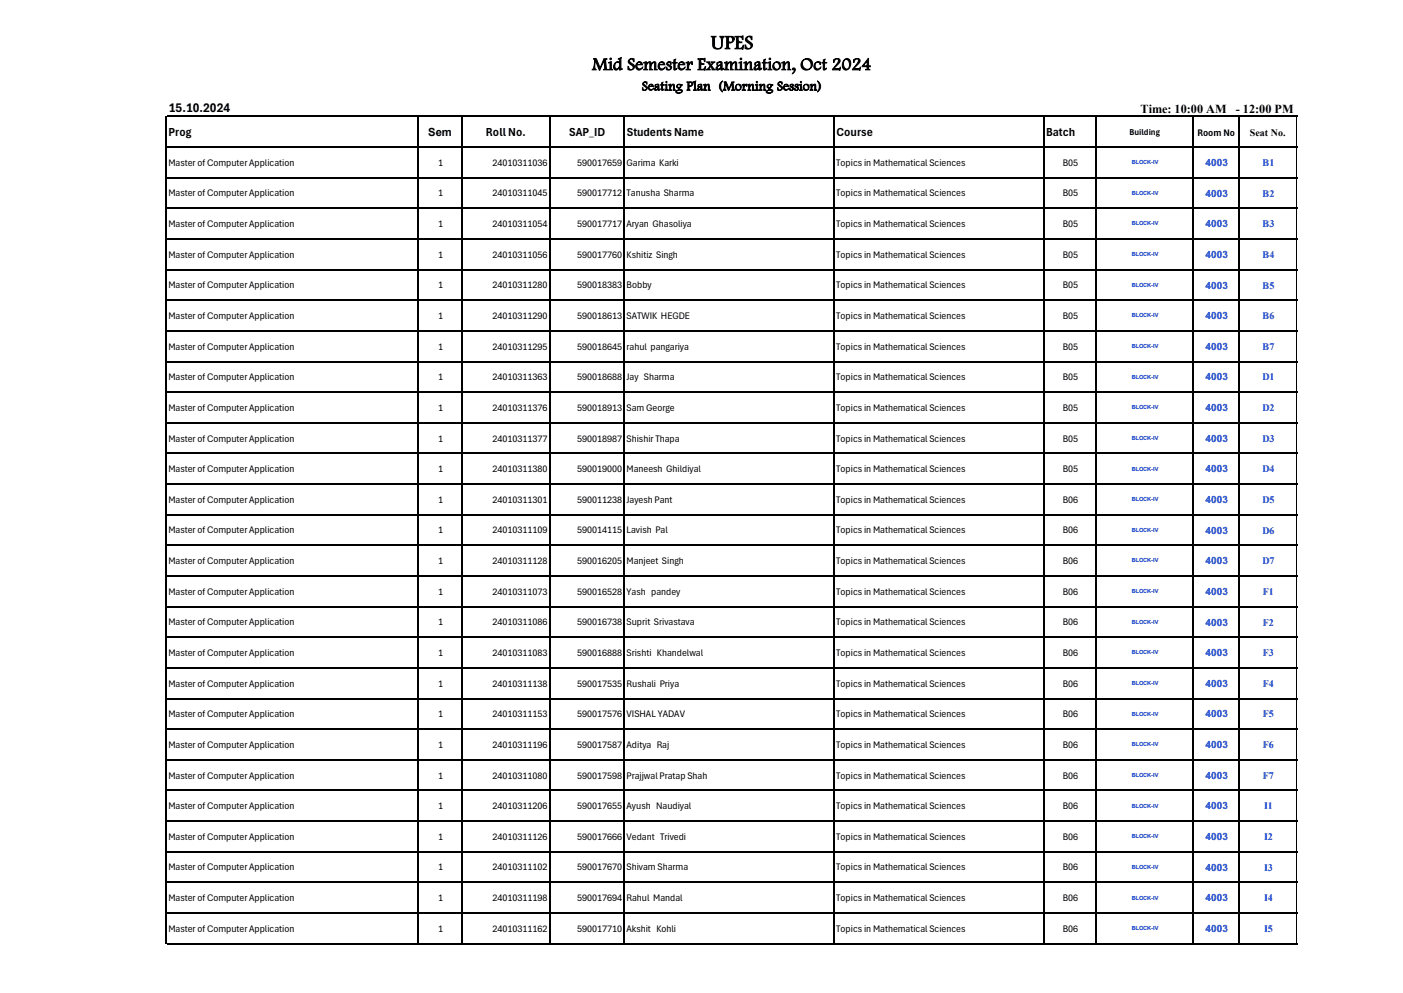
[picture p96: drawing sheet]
<svg xmlns="http://www.w3.org/2000/svg" width="297mm" height="210mm" viewBox="0 0 297 210" stroke-linecap="round" stroke-linejoin="round" font-family="sans-serif">
<defs><g id="words">
<text font-size="4.2" x="150.4" y="10.3">UPES</text>
<text font-size="3.8" x="125.3" y="14.8">Mid Semester Examination, Oct 2024</text>
<g font-size="2.8">
<text x="35.7" y="23.7">15.10.2024</text>
<text x="135.8" y="19.1">Seating Plan (Morning Session)</text>
</g>
<g font-size="2.6">
<text x="241.4" y="23.8">Time: 10:00 AM</text>
<text x="261.6" y="23.8">- 12:00 PM</text>
<text x="35.7" y="28.8">Prog</text>
<text x="102.8" y="28.8">Roll No.</text>
<text x="120.5" y="28.8">SAP_ID</text>
<text x="132.6" y="28.8">Students Name</text>
<text x="177" y="28.8">Course</text>
<text x="221.4" y="28.8">Batch</text>
</g>
<text font-size="2.4" x="90.6" y="28.7">Sem</text>
<g font-size="2.1">
<text x="253.4" y="28.7">Room No</text>
<text x="264.5" y="28.7">Seat No.</text>
<text x="35.6" y="35.1">Master of Computer Application</text>
<text x="92.7" y="35.1">1</text>
<text x="104.2" y="35.1">24010311036</text>
<text x="122.1" y="35.1">590017659</text>
<text x="132.6" y="35.1">Garima Karki</text>
<text x="177" y="35.1">Topics in Mathematical Sciences</text>
<text x="224.9" y="35.1">B05</text>
<text x="35.6" y="41.5">Master of Computer Application</text>
<text x="92.7" y="41.5">1</text>
<text x="104.2" y="41.5">24010311045</text>
<text x="122.1" y="41.5">590017712</text>
<text x="132.6" y="41.5">Tanusha Sharma</text>
<text x="177" y="41.5">Topics in Mathematical Sciences</text>
<text x="224.9" y="41.5">B05</text>
<text x="35.6" y="48">Master of Computer Application</text>
<text x="92.7" y="48">1</text>
<text x="104.2" y="48">24010311054</text>
<text x="122.1" y="48">590017717</text>
<text x="132.6" y="48">Aryan Ghasoliya</text>
<text x="177" y="48">Topics in Mathematical Sciences</text>
<text x="224.9" y="48">B05</text>
<text x="35.6" y="54.5">Master of Computer Application</text>
<text x="92.7" y="54.5">1</text>
<text x="104.2" y="54.5">24010311056</text>
<text x="122.1" y="54.5">590017760</text>
<text x="132.6" y="54.5">Kshitiz Singh</text>
<text x="177" y="54.5">Topics in Mathematical Sciences</text>
<text x="224.9" y="54.5">B05</text>
<text x="35.6" y="61">Master of Computer Application</text>
<text x="92.7" y="61">1</text>
<text x="104.2" y="61">24010311280</text>
<text x="122.1" y="61">590018383</text>
<text x="132.6" y="61">Bobby</text>
<text x="177" y="61">Topics in Mathematical Sciences</text>
<text x="224.9" y="61">B05</text>
<text x="35.6" y="67.4">Master of Computer Application</text>
<text x="92.7" y="67.4">1</text>
<text x="104.2" y="67.4">24010311290</text>
<text x="122.1" y="67.4">590018613</text>
<text x="132.6" y="67.4">SATWIK HEGDE</text>
<text x="177" y="67.4">Topics in Mathematical Sciences</text>
<text x="224.9" y="67.4">B05</text>
<text x="35.6" y="73.9">Master of Computer Application</text>
<text x="92.7" y="73.9">1</text>
<text x="104.2" y="73.9">24010311295</text>
<text x="122.1" y="73.9">590018645</text>
<text x="132.6" y="73.9">rahul pangariya</text>
<text x="177" y="73.9">Topics in Mathematical Sciences</text>
<text x="224.9" y="73.9">B05</text>
<text x="35.6" y="80.4">Master of Computer Application</text>
<text x="92.7" y="80.4">1</text>
<text x="104.2" y="80.4">24010311363</text>
<text x="122.1" y="80.4">590018688</text>
<text x="132.6" y="80.4">Jay Sharma</text>
<text x="177" y="80.4">Topics in Mathematical Sciences</text>
<text x="224.9" y="80.4">B05</text>
<text x="35.6" y="86.9">Master of Computer Application</text>
<text x="92.7" y="86.9">1</text>
<text x="104.2" y="86.9">24010311376</text>
<text x="122.1" y="86.9">590018913</text>
<text x="132.6" y="86.9">Sam George</text>
<text x="177" y="86.9">Topics in Mathematical Sciences</text>
<text x="224.9" y="86.9">B05</text>
<text x="35.6" y="93.4">Master of Computer Application</text>
<text x="92.7" y="93.4">1</text>
<text x="104.2" y="93.4">24010311377</text>
<text x="122.1" y="93.4">590018987</text>
<text x="132.6" y="93.4">Shishir Thapa</text>
<text x="177" y="93.4">Topics in Mathematical Sciences</text>
<text x="224.9" y="93.4">B05</text>
<text x="35.6" y="99.8">Master of Computer Application</text>
<text x="92.7" y="99.8">1</text>
<text x="104.2" y="99.8">24010311380</text>
<text x="122.1" y="99.8">590019000</text>
<text x="132.6" y="99.8">Maneesh Ghildiyal</text>
<text x="177" y="99.8">Topics in Mathematical Sciences</text>
<text x="224.9" y="99.8">B05</text>
<text x="35.6" y="106.3">Master of Computer Application</text>
<text x="92.7" y="106.3">1</text>
<text x="104.2" y="106.3">24010311301</text>
<text x="122.1" y="106.3">590011238</text>
<text x="132.6" y="106.3">Jayesh Pant</text>
<text x="177" y="106.3">Topics in Mathematical Sciences</text>
<text x="224.9" y="106.3">B06</text>
<text x="35.6" y="112.8">Master of Computer Application</text>
<text x="92.7" y="112.8">1</text>
<text x="104.2" y="112.8">24010311109</text>
<text x="122.1" y="112.8">590014115</text>
<text x="132.6" y="112.8">Lavish Pal</text>
<text x="177" y="112.8">Topics in Mathematical Sciences</text>
<text x="224.9" y="112.8">B06</text>
<text x="35.6" y="119.3">Master of Computer Application</text>
<text x="92.7" y="119.3">1</text>
<text x="104.2" y="119.3">24010311128</text>
<text x="122.1" y="119.3">590016205</text>
<text x="132.6" y="119.3">Manjeet Singh</text>
<text x="177" y="119.3">Topics in Mathematical Sciences</text>
<text x="224.9" y="119.3">B06</text>
<text x="35.6" y="125.8">Master of Computer Application</text>
<text x="92.7" y="125.8">1</text>
<text x="104.2" y="125.8">24010311073</text>
<text x="122.1" y="125.8">590016528</text>
<text x="132.6" y="125.8">Yash pandey</text>
<text x="177" y="125.8">Topics in Mathematical Sciences</text>
<text x="224.9" y="125.8">B06</text>
<text x="35.6" y="132.2">Master of Computer Application</text>
<text x="92.7" y="132.2">1</text>
<text x="104.2" y="132.2">24010311086</text>
<text x="122.1" y="132.2">590016738</text>
<text x="132.6" y="132.2">Suprit Srivastava</text>
<text x="177" y="132.2">Topics in Mathematical Sciences</text>
<text x="224.9" y="132.2">B06</text>
<text x="35.6" y="138.7">Master of Computer Application</text>
<text x="92.7" y="138.7">1</text>
<text x="104.2" y="138.7">24010311083</text>
<text x="122.1" y="138.7">590016888</text>
<text x="132.6" y="138.7">Srishti Khandelwal</text>
<text x="177" y="138.7">Topics in Mathematical Sciences</text>
<text x="224.9" y="138.7">B06</text>
<text x="35.6" y="145.2">Master of Computer Application</text>
<text x="92.7" y="145.2">1</text>
<text x="104.2" y="145.2">24010311138</text>
<text x="122.1" y="145.2">590017535</text>
<text x="132.6" y="145.2">Rushali Priya</text>
<text x="177" y="145.2">Topics in Mathematical Sciences</text>
<text x="224.9" y="145.2">B06</text>
<text x="35.6" y="151.7">Master of Computer Application</text>
<text x="92.7" y="151.7">1</text>
<text x="104.2" y="151.7">24010311153</text>
<text x="122.1" y="151.7">590017576</text>
<text x="132.6" y="151.7">VISHAL YADAV</text>
<text x="177" y="151.7">Topics in Mathematical Sciences</text>
<text x="224.9" y="151.7">B06</text>
<text x="35.6" y="158.2">Master of Computer Application</text>
<text x="92.7" y="158.2">1</text>
<text x="104.2" y="158.2">24010311196</text>
<text x="122.1" y="158.2">590017587</text>
<text x="132.6" y="158.2">Aditya Raj</text>
<text x="177" y="158.2">Topics in Mathematical Sciences</text>
<text x="224.9" y="158.2">B06</text>
<text x="35.6" y="164.6">Master of Computer Application</text>
<text x="92.7" y="164.6">1</text>
<text x="104.2" y="164.6">24010311080</text>
<text x="122.1" y="164.6">590017598</text>
<text x="132.6" y="164.6">Prajjwal Pratap Shah</text>
<text x="177" y="164.6">Topics in Mathematical Sciences</text>
<text x="224.9" y="164.6">B06</text>
<text x="35.6" y="171.1">Master of Computer Application</text>
<text x="92.7" y="171.1">1</text>
<text x="104.2" y="171.1">24010311206</text>
<text x="122.1" y="171.1">590017655</text>
<text x="132.6" y="171.1">Ayush Naudiyal</text>
<text x="177" y="171.1">Topics in Mathematical Sciences</text>
<text x="224.9" y="171.1">B06</text>
<text x="35.6" y="177.6">Master of Computer Application</text>
<text x="92.7" y="177.6">1</text>
<text x="104.2" y="177.6">24010311126</text>
<text x="122.1" y="177.6">590017666</text>
<text x="132.6" y="177.6">Vedant Trivedi</text>
<text x="177" y="177.6">Topics in Mathematical Sciences</text>
<text x="224.9" y="177.6">B06</text>
<text x="35.6" y="184.1">Master of Computer Application</text>
<text x="92.7" y="184.1">1</text>
<text x="104.2" y="184.1">24010311102</text>
<text x="122.1" y="184.1">590017670</text>
<text x="132.6" y="184.1">Shivam Sharma</text>
<text x="177" y="184.1">Topics in Mathematical Sciences</text>
<text x="224.9" y="184.1">B06</text>
<text x="35.6" y="190.5">Master of Computer Application</text>
<text x="92.7" y="190.5">1</text>
<text x="104.2" y="190.5">24010311198</text>
<text x="122.1" y="190.5">590017694</text>
<text x="132.6" y="190.5">Rahul Mandal</text>
<text x="177" y="190.5">Topics in Mathematical Sciences</text>
<text x="224.9" y="190.5">B06</text>
<text x="35.6" y="197">Master of Computer Application</text>
<text x="92.7" y="197">1</text>
<text x="104.2" y="197">24010311162</text>
<text x="122.1" y="197">590017710</text>
<text x="132.6" y="197">Akshit Kohli</text>
<text x="177" y="197">Topics in Mathematical Sciences</text>
<text x="224.9" y="197">B06</text>
</g>
<g font-size="2.1" fill="#03c">
<text x="255.1" y="35.1">4003</text>
<text x="267.2" y="35.1">B1</text>
<text x="255.1" y="41.6">4003</text>
<text x="267.2" y="41.6">B2</text>
<text x="255.1" y="48.1">4003</text>
<text x="267.2" y="48.1">B3</text>
<text x="255.1" y="54.5">4003</text>
<text x="267.2" y="54.5">B4</text>
<text x="255.1" y="61">4003</text>
<text x="267.2" y="61">B5</text>
<text x="255.1" y="67.5">4003</text>
<text x="267.2" y="67.5">B6</text>
<text x="255.1" y="74">4003</text>
<text x="267.2" y="74">B7</text>
<text x="255.1" y="80.5">4003</text>
<text x="267.2" y="80.5">D1</text>
<text x="255.1" y="86.9">4003</text>
<text x="267.2" y="86.9">D2</text>
<text x="255.1" y="93.4">4003</text>
<text x="267.2" y="93.4">D3</text>
<text x="255.1" y="99.9">4003</text>
<text x="267.2" y="99.9">D4</text>
<text x="255.1" y="106.4">4003</text>
<text x="267.2" y="106.4">D5</text>
<text x="255.1" y="112.8">4003</text>
<text x="267.2" y="112.8">D6</text>
<text x="255.1" y="119.3">4003</text>
<text x="267.2" y="119.3">D7</text>
<text x="255.1" y="125.8">4003</text>
<text x="267.3" y="125.8">F1</text>
<text x="255.1" y="132.3">4003</text>
<text x="267.3" y="132.3">F2</text>
<text x="255.1" y="138.8">4003</text>
<text x="267.3" y="138.8">F3</text>
<text x="255.1" y="145.2">4003</text>
<text x="267.3" y="145.2">F4</text>
<text x="255.1" y="151.7">4003</text>
<text x="267.3" y="151.7">F5</text>
<text x="255.1" y="158.2">4003</text>
<text x="267.3" y="158.2">F6</text>
<text x="255.1" y="164.7">4003</text>
<text x="267.3" y="164.7">F7</text>
<text x="255.1" y="171.1">4003</text>
<text x="267.5" y="171.1">I1</text>
<text x="255.1" y="177.6">4003</text>
<text x="267.5" y="177.6">I2</text>
<text x="255.1" y="184.1">4003</text>
<text x="267.5" y="184.1">I3</text>
<text x="255.1" y="190.6">4003</text>
<text x="267.5" y="190.6">I4</text>
<text x="255.1" y="197.1">4003</text>
<text x="267.5" y="197.1">I5</text>
</g>
<text font-size="1.9" x="239" y="28.6">Building</text>
<g font-size="1.2" fill="#03c">
<text x="239.6" y="34.7">BLOCK-IV</text>
<text x="239.6" y="41.2">BLOCK-IV</text>
<text x="239.6" y="47.7">BLOCK-IV</text>
<text x="239.6" y="54.2">BLOCK-IV</text>
<text x="239.6" y="60.6">BLOCK-IV</text>
<text x="239.6" y="67.1">BLOCK-IV</text>
<text x="239.6" y="73.6">BLOCK-IV</text>
<text x="239.6" y="80.1">BLOCK-IV</text>
<text x="239.6" y="86.5">BLOCK-IV</text>
<text x="239.6" y="93">BLOCK-IV</text>
<text x="239.6" y="99.5">BLOCK-IV</text>
<text x="239.6" y="106">BLOCK-IV</text>
<text x="239.6" y="112.5">BLOCK-IV</text>
<text x="239.6" y="118.9">BLOCK-IV</text>
<text x="239.6" y="125.4">BLOCK-IV</text>
<text x="239.6" y="131.9">BLOCK-IV</text>
<text x="239.6" y="138.4">BLOCK-IV</text>
<text x="239.6" y="144.8">BLOCK-IV</text>
<text x="239.6" y="151.3">BLOCK-IV</text>
<text x="239.6" y="157.8">BLOCK-IV</text>
<text x="239.6" y="164.3">BLOCK-IV</text>
<text x="239.6" y="170.8">BLOCK-IV</text>
<text x="239.6" y="177.2">BLOCK-IV</text>
<text x="239.6" y="183.7">BLOCK-IV</text>
<text x="239.6" y="190.2">BLOCK-IV</text>
<text x="239.6" y="196.7">BLOCK-IV</text>
</g>
</g></defs>
<g fill="none" stroke="#000" stroke-width=".21">
<path d="M35.2 24.5v175.1M35.3 24.6h239.2M35.3 31.1h239.2M88.5 24.7v174.9M97.7 24.7v174.9M116.4 24.7v174.9M132.2 24.7v174.9M176.5 24.7v174.9M220.9 24.7v174.9M232 24.7v174.9M252.5 24.7v174.9M262.2 24.7v174.9"/>
<path d="M274.4 24.7v174.9M35.3 44.1h239.2M35.3 50.5h239.2M35.3 57h239.2M35.3 63.5h239.2M35.3 70h239.2M35.3 76.5h239.2M35.3 82.9h239.2M35.3 89.4h239.2M35.3 95.9h239.2M35.3 102.4h239.2M35.3 108.8h239.2"/>
<path d="M35.3 115.3h239.2M35.3 121.8h239.2M35.3 128.3h239.2M35.3 134.8h239.2M35.3 141.2h239.2M35.3 147.7h239.2M35.3 154.2h239.2M35.3 160.7h239.2M35.3 167.1h239.2M35.3 173.6h239.2M35.3 180.1h239.2M35.3 186.6h239.2"/>
<path d="M35.3 193.1h239.2M35.3 199.5h239.2"/>
</g>
<path d="M35.3 37.6h239.2" fill="none" stroke="#000" stroke-width=".22"/>
<use href="#words"/>
</svg>
